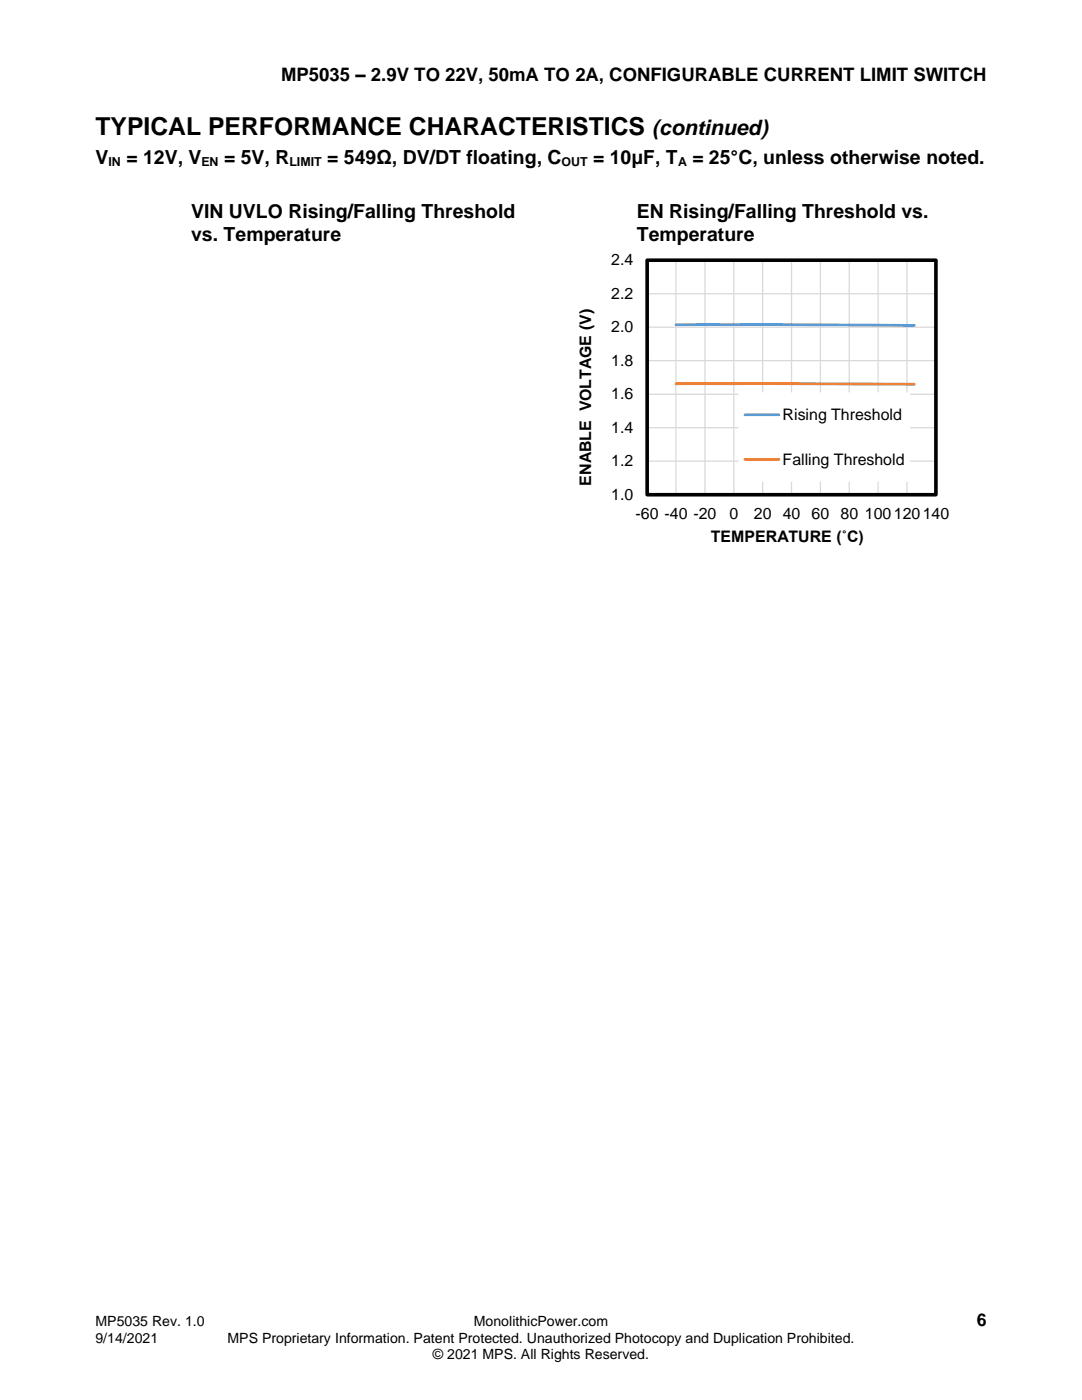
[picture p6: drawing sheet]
<svg xmlns="http://www.w3.org/2000/svg" width="216mm" height="279mm" viewBox="0 0 216 279" stroke-linecap="round" stroke-linejoin="round" font-family="sans-serif">
<defs><g id="words">
<text font-size="4.9" x="19" y="27">TYPICAL PERFORMANCE CHARACTERISTICS</text>
<text font-size="4.2" x="130.1" y="27">(continued)</text>
<g font-size="3.9">
<text x="19" y="32.7">V</text>
<text x="25.2" y="32.7">= 12V, V</text>
<text x="44.7" y="32.7">= 5V, R</text>
<text x="65.3" y="32.7">= 549Ω, DV/DT floating, C</text>
<text x="118.4" y="32.7">= 10μF, T</text>
<text x="138.1" y="32.7">= 25°C, unless otherwise noted.</text>
<text x="38.1" y="43.5">VIN UVLO Rising/Falling Threshold</text>
<text x="127.1" y="43.5">EN Rising/Falling Threshold vs.</text>
<text x="38.1" y="48">vs. Temperature</text>
<text x="127.1" y="48">Temperature</text>
</g>
<text font-size="3.7" x="56.1" y="16.2">MP5035 – 2.9V TO 22V, 50mA TO 2A, CONFIGURABLE CURRENT LIMIT SWITCH</text>
<text font-size="3.5" x="194.9" y="264.6">6</text>
<g font-size="3.2">
<text x="122" y="52.9">2.4</text>
<text x="122" y="59.6">2.2</text>
<text x="122" y="66.3">2.0</text>
<text x="122" y="73">1.8</text>
<text x="122" y="79.7">1.6</text>
<text x="156.2" y="83.8">Rising Threshold</text>
<text x="122" y="86.4">1.4</text>
<text x="122" y="93.1">1.2</text>
<text x="156.2" y="92.7">Falling Threshold</text>
<text x="118" y="96.9" transform="rotate(-90 118 96.9)">ENABLE VOLTAGE (V)</text>
<text x="122" y="99.8">1.0</text>
<text x="126.8" y="103.5">-60 -40 -20</text>
<text x="145.5" y="103.5">0</text>
<text x="150.4" y="103.5">20</text>
<text x="156.2" y="103.5">40</text>
<text x="162" y="103.5">60</text>
<text x="167.7" y="103.5">80</text>
<text x="172.6" y="103.5">100120140</text>
<text x="141.9" y="108.1">TEMPERATURE (˚C)</text>
</g>
<g font-size="2.8">
<text x="19" y="264.6">MP5035 Rev. 1.0</text>
<text x="19" y="267.9">9/14/2021</text>
<text x="45.4" y="267.9">MPS Proprietary Information. Patent Protected. Unauthorized Photocopy and Duplication Prohibited.</text>
<text x="94.6" y="264.6">MonolithicPower.com</text>
<text x="86.4" y="271.2">© 2021 MPS. All Rights Reserved.</text>
</g>
<g font-size="2.5">
<text x="21.6" y="33.1">IN</text>
<text x="40.2" y="33.1">EN</text>
<text x="57.7" y="33.1">LIMIT</text>
<text x="112" y="33.1">OUT</text>
<text x="135.3" y="33.1">A</text>
</g>
</g></defs>
<g fill="none" stroke="#d9d9d9" stroke-width=".25">
<path d="M129.1 58.6h57.6M134.9 51.9v46.9M140.7 51.9v46.9M146.4 51.9v46.9M152.2 51.9v46.9M157.9 51.9v46.9M163.7 51.9v46.9M169.5 51.9v46.9M175.2 51.9v46.9M181 51.9v46.9M129.1 65.3h57.6M129.1 72h57.6"/>
<path d="M129.1 78.7h57.6M129.1 85.4h57.6M129.1 92h57.6M129.1 98.8v-46.9h57.6v46.9"/>
</g>
<path d="M129.1 51.9h57.7v46.8h-57.7z" fill="none" stroke="#000" stroke-width=".72" stroke-linecap="butt"/>
<path d="M129.1 98.8h57.6" fill="none" stroke="#000" stroke-width=".25"/>
<path d="M134.9 64.8l47.5 .1" fill="none" stroke="#5b9bd5" stroke-width=".55"/>
<path d="M134.9 76.6l47.5 .1" fill="none" stroke="#ed7d31" stroke-width=".55"/>
<path d="M147.4 78.3h34.2v17.8h-34.2z" fill-rule="evenodd" fill="#fff"/>
<path d="M148.6 82.8h6.8" fill="none" stroke="#5b9bd5" stroke-width=".55"/>
<path d="M148.6 91.7h6.8" fill="none" stroke="#ed7d31" stroke-width=".55"/>
<use href="#words"/>
</svg>
